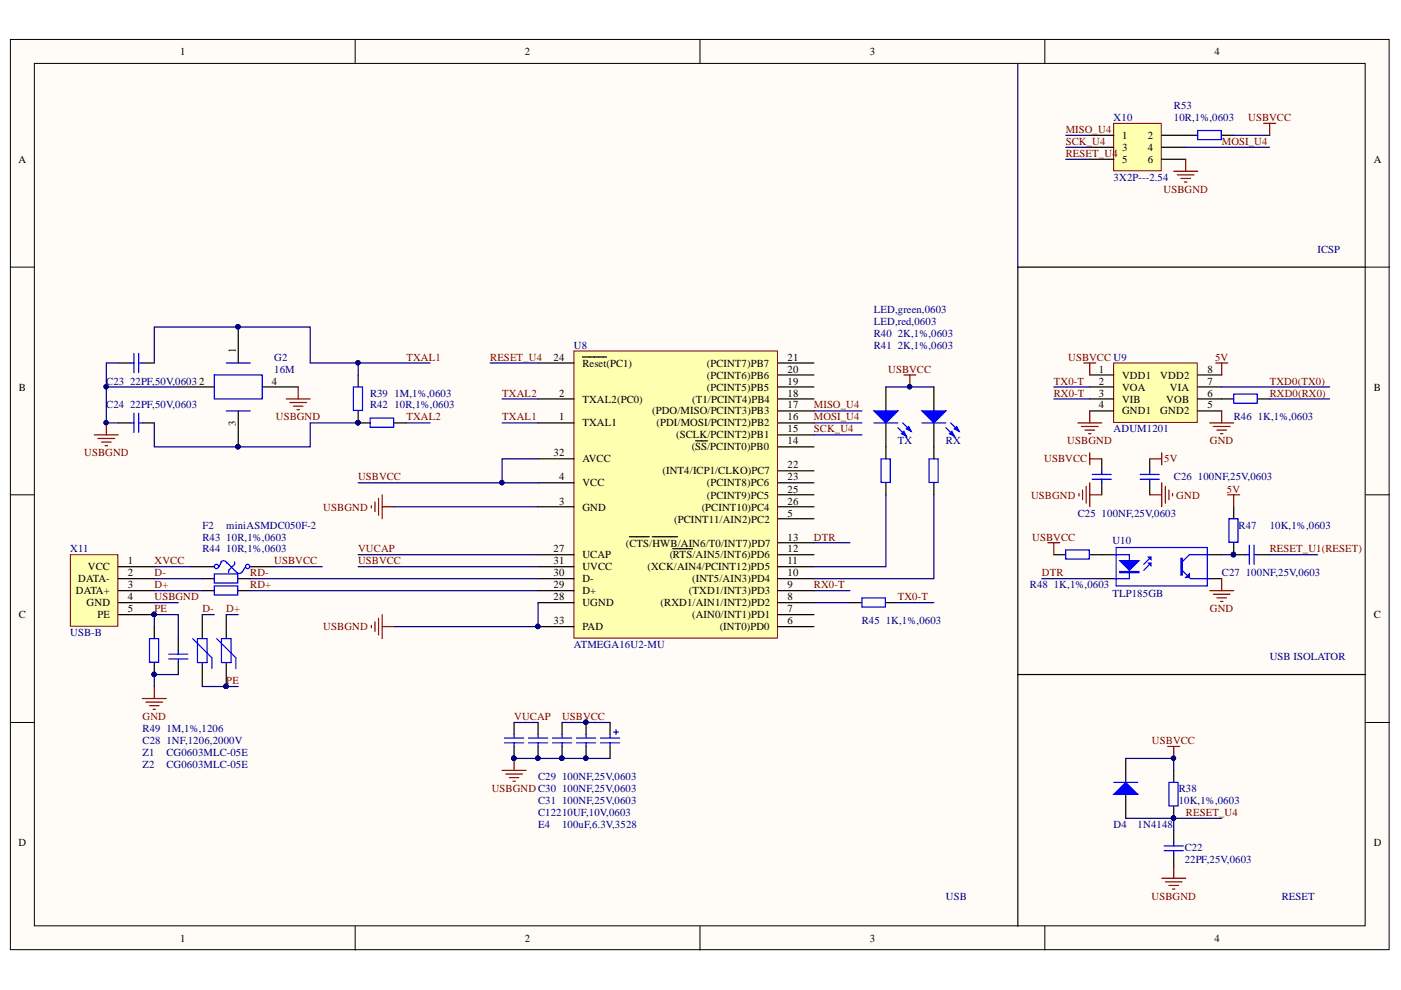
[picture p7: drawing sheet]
<svg xmlns="http://www.w3.org/2000/svg" width="297mm" height="210mm" viewBox="0 0 297 210" stroke-linecap="round" stroke-linejoin="round" font-family="sans-serif">
<defs><g id="words">
<g font-size="2.3">
<text x="38.2" y="11.7">1</text>
<text x="111.3" y="11.7">2</text>
<text x="184.4" y="11.7">3</text>
<text x="257.5" y="11.7">4</text>
<text x="237.9" y="29.4">1</text>
<text x="243.4" y="29.4">2</text>
<text x="3.9" y="34.5">A</text>
<text x="237.9" y="32">3</text>
<text x="237.9" y="34.5">5</text>
<text x="243.4" y="32">4</text>
<text x="243.4" y="34.5">6</text>
<text x="291.3" y="34.5">A</text>
<text x="50" y="74.9" transform="rotate(-90 50 74.9)">1</text>
<text x="117.4" y="76.5">24</text>
<text x="123.5" y="77.7">Reset(PC1)</text>
<text x="149.9" y="77.7">(PCINT7)PB7</text>
<text x="167" y="76.5">21</text>
<text x="4" y="82.8">B</text>
<text x="42.2" y="81.5">2</text>
<text x="57.6" y="81.5">4</text>
<text x="149.9" y="82.8">(PCINT5)PB5</text>
<text x="149.9" y="80.3">(PCINT6)PB6</text>
<text x="167" y="81.5">19</text>
<text x="167" y="79">20</text>
<text x="233" y="79">1</text>
<text x="233" y="81.5">2</text>
<text x="237.9" y="80.3">VDD1</text>
<text x="237.9" y="82.8">VOA</text>
<text x="246" y="80.3">VDD2</text>
<text x="248" y="82.8">VIA</text>
<text x="256" y="81.5">7</text>
<text x="256" y="79">8</text>
<text x="291.3" y="82.8">B</text>
<text x="118.6" y="89.1">1</text>
<text x="118.6" y="84.1">2</text>
<text x="123.5" y="85.3">TXAL2(PC0)</text>
<text x="138.3" y="87.9">(PDO/MISO/PCINT3)PB3</text>
<text x="146.7" y="85.3">(T1/PCINT4)PB4</text>
<text x="167" y="89.1">16</text>
<text x="167" y="86.6">17</text>
<text x="167" y="84.1">18</text>
<text x="233" y="84.1">3</text>
<text x="233" y="86.6">4</text>
<text x="237.9" y="85.3">VIB</text>
<text x="237.9" y="87.9">GND1</text>
<text x="246" y="87.9">GND2</text>
<text x="247.3" y="85.3">VOB</text>
<text x="256" y="86.6">5</text>
<text x="256" y="84.1">6</text>
<text x="50" y="90.3" transform="rotate(-90 50 90.3)">3</text>
<text x="123.5" y="90.4">TXAL1</text>
<text x="139.2" y="90.4">(PDI/MOSI/PCINT2)PB2</text>
<text x="143.4" y="93">(SCLK/PCINT2)PB1</text>
<text x="146.7" y="95.5">(SS/PCINT0)PB0</text>
<text x="167" y="94.2">14</text>
<text x="167" y="91.7">15</text>
<text x="117.4" y="96.8">32</text>
<text x="118.6" y="101.8">4</text>
<text x="123.5" y="98">AVCC</text>
<text x="140.5" y="100.6">(INT4/ICP1/CLKO)PC7</text>
<text x="167" y="99.3">22</text>
<text x="167" y="101.8">23</text>
<text x="118.6" y="107">3</text>
<text x="123.5" y="103.1">VCC</text>
<text x="149.9" y="103.1">(PCINT8)PC6</text>
<text x="149.9" y="105.7">(PCINT9)PC5</text>
<text x="167" y="104.5">25</text>
<text x="167" y="107">26</text>
<text x="123.5" y="108.3">GND</text>
<text x="142.9" y="110.8">(PCINT11/AIN2)PC2</text>
<text x="148.8" y="108.3">(PCINT10)PC4</text>
<text x="167" y="109.5">5</text>
<text x="27.1" y="119.7">1</text>
<text x="117.4" y="117.1">27</text>
<text x="117.4" y="119.7">31</text>
<text x="123.5" y="118.4">UCAP</text>
<text x="132.7" y="115.9">(CTS/HWB/AIN6/T0/INT7)PD7</text>
<text x="142" y="118.4">(RTS/AIN5/INT6)PD6</text>
<text x="167" y="119.7">11</text>
<text x="167" y="117.1">12</text>
<text x="167" y="114.6">13</text>
<text x="16.6" y="123.5">DATA-</text>
<text x="18.6" y="120.9">VCC</text>
<text x="27.1" y="122.2">2</text>
<text x="27.1" y="124.8">3</text>
<text x="117.4" y="124.8">29</text>
<text x="117.4" y="122.2">30</text>
<text x="123.5" y="123.5">D-</text>
<text x="123.5" y="120.9">UVCC</text>
<text x="137.3" y="120.9">(XCK/AIN4/PCINT12)PD5</text>
<text x="146.7" y="123.5">(INT5/AIN3)PD4</text>
<text x="167" y="124.8">9</text>
<text x="167" y="122.2">10</text>
<text x="4" y="131.1">C</text>
<text x="16.1" y="126">DATA+</text>
<text x="18.4" y="128.6">GND</text>
<text x="20.6" y="131.1">PE</text>
<text x="27.1" y="127.3">4</text>
<text x="27.1" y="129.8">5</text>
<text x="117.4" y="127.3">28</text>
<text x="123.5" y="128.6">UGND</text>
<text x="123.5" y="126">D+</text>
<text x="140.1" y="128.6">(RXD1/AIN1/INT2)PD2</text>
<text x="146.1" y="126">(TXD1/INT3)PD3</text>
<text x="146.7" y="131.1">(AIN0/INT1)PD1</text>
<text x="167" y="129.8">7</text>
<text x="167" y="127.3">8</text>
<text x="291.3" y="131.1">C</text>
<text x="117.4" y="132.4">33</text>
<text x="123.5" y="133.6">PAD</text>
<text x="152.6" y="133.6">(INT0)PD0</text>
<text x="167" y="132.4">6</text>
<text x="3.9" y="179.4">D</text>
<text x="291.3" y="179.4">D</text>
<text x="38.2" y="199.7">1</text>
<text x="111.3" y="199.7">2</text>
<text x="184.4" y="199.7">3</text>
<text x="257.5" y="199.7">4</text>
</g>
<g font-size="2.3" fill="#000080">
<text x="248.9" y="23.1">R53</text>
<text x="236.1" y="25.6">X10</text>
<text x="248.9" y="25.6">10R,1%,0603</text>
<text x="236.1" y="38.3">3X2P---2.54</text>
<text x="279.4" y="53.6">ICSP</text>
<text x="185.2" y="66.3">LED,green,0603</text>
<text x="185.2" y="68.8">LED,red,0603</text>
<text x="185.2" y="71.4">R40</text>
<text x="190.3" y="71.4">2K,1%,0603</text>
<text x="58.1" y="76.5">G2</text>
<text x="121.7" y="73.9">U8</text>
<text x="185.2" y="73.9">R41</text>
<text x="190.3" y="73.9">2K,1%,0603</text>
<text x="22.5" y="81.5">C23</text>
<text x="27.6" y="81.5">22PF,50V,0603</text>
<text x="58.1" y="79">16M</text>
<text x="22.5" y="86.6">C24</text>
<text x="27.6" y="86.6">22PF,50V,0603</text>
<text x="78.4" y="84.1">R39</text>
<text x="78.4" y="86.6">R42</text>
<text x="83.6" y="84.1">1M,1%,0603</text>
<text x="83.6" y="86.6">10R,1%,0603</text>
<text x="261.6" y="89.1">R46</text>
<text x="266.7" y="89.1">1K,1%,0603</text>
<text x="190.3" y="94.2">TX</text>
<text x="200.6" y="94.2">RX</text>
<text x="236.1" y="91.7">ADUM1201</text>
<text x="248.9" y="101.8">C26</text>
<text x="254" y="101.8">100NF,25V,0603</text>
<text x="42.9" y="112.1">F2</text>
<text x="48" y="112.1">miniASMDC050F-2</text>
<text x="228.5" y="109.5">C25</text>
<text x="233.6" y="109.5">100NF,25V,0603</text>
<text x="262.6" y="112.1">R47</text>
<text x="269.2" y="112.1">10K,1%,0603</text>
<text x="14.9" y="117.1">X11</text>
<text x="42.9" y="114.6">R43</text>
<text x="42.9" y="117.1">R44</text>
<text x="48" y="114.6">10R,1%,0603</text>
<text x="48" y="117.1">10R,1%,0603</text>
<text x="235.9" y="115.4">U10</text>
<text x="218.3" y="124.8">R48</text>
<text x="223.4" y="124.8">1K,1%,0603</text>
<text x="259" y="122.2">C27</text>
<text x="264.1" y="122.2">100NF,25V,0603</text>
<text x="235.9" y="126.5">TLP185GB</text>
<text x="14.9" y="134.9">USB-B</text>
<text x="121.7" y="137.4">ATMEGA16U2-MU</text>
<text x="182.7" y="132.4">R45</text>
<text x="187.8" y="132.4">1K,1%,0603</text>
<text x="269.2" y="140">USB ISOLATOR</text>
<text x="30.2" y="155.2">R49</text>
<text x="35.3" y="155.2">1M,1%,1206</text>
<text x="30.2" y="160.3">Z1</text>
<text x="30.2" y="157.7">C28</text>
<text x="35.3" y="160.3">CG0603MLC-05E</text>
<text x="35.3" y="157.7">1NF,1206,2000V</text>
<text x="30.2" y="162.8">Z2</text>
<text x="35.3" y="162.8">CG0603MLC-05E</text>
<text x="114.1" y="165.4">C29</text>
<text x="119.2" y="165.4">100NF,25V,0603</text>
<text x="119.2" y="168">100NF,25V,0603</text>
<text x="249.9" y="168">R38</text>
<text x="114.1" y="170.5">C31</text>
<text x="114.1" y="173">C12210UF,10V,0603</text>
<text x="119.2" y="170.5">100NF,25V,0603</text>
<text x="249.9" y="170.5">10K,1%,0603</text>
<text x="114.1" y="175.6">E4</text>
<text x="119.2" y="175.6">100uF,6.3V,3528</text>
<text x="236.1" y="175.6">D4</text>
<text x="241.2" y="175.6">1N4148</text>
<text x="251.2" y="180.4">C22</text>
<text x="251.2" y="182.9">22PF,25V,0603</text>
<text x="200.6" y="190.8">USB</text>
<text x="271.7" y="190.8">RESET</text>
</g>
<g font-size="2.3" fill="#800000">
<text x="226" y="28.2">MISO_U4</text>
<text x="264.6" y="25.6">USBVCC</text>
<text x="226" y="30.7">SCK_U4</text>
<text x="226" y="33.2">RESET_U4</text>
<text x="259" y="30.7">MOSI_U4</text>
<text x="246.7" y="40.9">USBGND</text>
<text x="86.2" y="76.5">TXAL1</text>
<text x="103.9" y="76.5">RESET_U4</text>
<text x="226.5" y="76.5">USBVCC U9</text>
<text x="257.6" y="76.5">5V</text>
<text x="188.3" y="79">USBVCC</text>
<text x="223.4" y="81.5">TX0-T</text>
<text x="269.2" y="81.5">TXD0(TX0)</text>
<text x="58.5" y="89.1">USBGND</text>
<text x="86.2" y="89.1">TXAL2</text>
<text x="106.5" y="84.1">TXAL2</text>
<text x="106.5" y="89.1">TXAL1</text>
<text x="172.6" y="86.6">MISO_U4</text>
<text x="172.6" y="89.1">MOSI_U4</text>
<text x="223.4" y="84.1">RX0-T</text>
<text x="269.2" y="84.1">RXD0(RX0)</text>
<text x="172.6" y="91.7">SCK_U4</text>
<text x="226.3" y="94.2">USBGND</text>
<text x="256.5" y="94.2">GND</text>
<text x="17.9" y="96.8">USBGND</text>
<text x="75.9" y="101.8">USBVCC</text>
<text x="221.4" y="98">USBVCC</text>
<text x="246.9" y="98">5V</text>
<text x="218.6" y="105.7">USBGND</text>
<text x="249.4" y="105.7">GND</text>
<text x="260.1" y="104.5">5V</text>
<text x="68.5" y="108.3">USBGND</text>
<text x="32.8" y="119.7">XVCC</text>
<text x="58.1" y="119.7">USBVCC</text>
<text x="75.9" y="119.7">USBVCC</text>
<text x="75.9" y="117.1">VUCAP</text>
<text x="172.6" y="114.6">DTR</text>
<text x="218.8" y="114.6">USBVCC</text>
<text x="269.2" y="117.1">RESET_U1(RESET)</text>
<text x="32.8" y="122.2">D-</text>
<text x="32.8" y="124.8">D+</text>
<text x="53.1" y="122.2">RD-</text>
<text x="53.1" y="124.8">RD+</text>
<text x="172.6" y="124.8">RX0-T</text>
<text x="220.9" y="122.2">DTR</text>
<text x="32.8" y="127.3">USBGND</text>
<text x="32.8" y="129.8">PE</text>
<text x="42.9" y="129.8">D-</text>
<text x="48" y="129.8">D+</text>
<text x="190.3" y="127.3">TX0-T</text>
<text x="256.5" y="129.8">GND</text>
<text x="68.5" y="133.6">USBGND</text>
<text x="48" y="145">PE</text>
<text x="30.2" y="152.7">GND</text>
<text x="109" y="152.7">VUCAP</text>
<text x="119.2" y="152.7">USBVCC</text>
<text x="244.2" y="157.7">USBVCC</text>
<text x="104.3" y="168">USBGND C30</text>
<text x="251.4" y="173">RESET_U4</text>
<text x="244.2" y="190.8">USBGND</text>
</g>
</g></defs>
<g fill="#fffcf8" stroke="#000" stroke-width=".21">
<path d="M2.2 8.4h292.3v193h-292.3z"/>
<path d="M7.3 13.4h282.1v182.9h-282.1z"/>
</g>
<path d="M75.3 8.4v5M148.4 8.4v5M221.5 8.4v5M2.2 56.6h5.1M289.5 56.6h5.1M2.2 104.9h5.1M289.5 104.9h5.1M2.2 153.2h5.1M289.5 153.2h5.1M75.3 196.4v5.1M148.4 196.4v5.1M221.5 196.4v5.1" fill="none" stroke="#000" stroke-width=".21"/>
<path d="M121.7 74.4h43.1v60.9h-43.1z" fill="#ffffb0" stroke="#800000" stroke-width=".21"/>
<g fill="none" stroke="#000" stroke-width=".26">
<path d="M114.1 77h7.6M123.5 75.7h5.1M164.9 79.5h7.7M164.9 77h7.7M114.1 89.7h7.6M114.1 84.6h7.6M114.1 97.3h7.6M147.5 93.5h2.5M164.9 89.7h7.7M164.9 84.6h7.7M164.9 94.7h7.7M164.9 92.2h7.7"/>
<path d="M164.9 87.1h7.7M164.9 82h7.7M164.9 99.8h7.7M114.1 107.5h7.6M114.1 102.4h7.6M114.1 117.6h7.6M133.4 113.8h4.3M138.3 113.8h5.4M142.6 116.3h4.2M164.9 107.5h7.7M164.9 102.4h7.7M164.9 110h7.7"/>
<path d="M164.9 117.6h7.7M164.9 115.1h7.7M164.9 104.9h7.7M40.3 120.2h5.1M53.1 120.2h5M114.1 132.9h7.6M114.1 127.8h7.6M114.1 125.2h7.6M114.1 122.7h7.6M114.1 120.2h7.6M164.9 132.9h7.7M164.9 130.3h7.7"/>
<path d="M164.9 127.8h7.7M164.9 125.2h7.7M164.9 122.7h7.7M164.9 120.2h7.7"/>
</g>
<circle cx="114" cy="132.8" r=".46" fill="#000080" stroke="#000080" stroke-width=".21"/>
<g fill="none" stroke="#00f" stroke-width=".26">
<path d="M46.8 119.2l.3-.2a.73 .73 0 0 1 1 .4M47 119.1l-.6 1.1M48 119.1l2.3 2.3M49.8 119.1v.5l-1.3 1.3v.5M51.4 121.2l-.1 .1a.72 .72 0 0 1-1.2 0M52 120.2l-.7 1.2"/>
<circle cx="45.9" cy="120.1" r=".46"/>
<circle cx="52.5" cy="120.1" r=".46"/>
</g>
<path d="M14.9 117.6h10.1v15.2h-10.1z" fill="#ffffb0" stroke="#800000" stroke-width=".21"/>
<g fill="none" stroke="#000" stroke-width=".26">
<path d="M25.1 77h2.5M30.2 77h2.5M75.9 79.5v2.5M25.1 89.7h2.5M30.2 89.7h2.5M75.9 87.1v2.6h2.6M83.6 89.7h2.5M25.1 120.2h7.6M25.1 122.7h7.6M25.1 125.2h7.6M25.1 127.8h7.6M25.1 130.3h7.6"/>
<path d="M32.7 132.9v2.5M37.8 135.4v2.5M42.9 122.7h2.5M42.9 125.2h2.5M42.9 130.3v5.1M48 130.3v5.1M50.5 122.7h2.6M50.5 125.2h2.6M32.7 140.5v2.5M37.8 140.5v2.5M42.9 140.5v5.1M48 140.5v5.1"/>
<path d="M109 153.2v2.5M109 158.3v2.5M114.1 153.2v2.5M114.1 158.3v2.5M119.2 153.2v2.5M119.2 158.3v2.5"/>
</g>
<g fill="#000080" stroke="#000080" stroke-width=".21">
<circle cx="32.7" cy="130.3" r=".46"/>
<circle cx="47.9" cy="145.5" r=".46"/>
<circle cx="32.7" cy="143" r=".46"/>
<circle cx="108.9" cy="160.8" r=".46"/>
<circle cx="114" cy="160.8" r=".46"/>
<circle cx="119.1" cy="160.8" r=".46"/>
<circle cx="114" cy="132.8" r=".46"/>
<circle cx="106.4" cy="102.3" r=".46"/>
<circle cx="22.5" cy="82" r=".46"/>
<circle cx="22.5" cy="89.6" r=".46"/>
<circle cx="75.9" cy="89.6" r=".46"/>
<circle cx="75.9" cy="76.9" r=".46"/>
</g>
<g fill="none" stroke="#00f" stroke-width=".26">
<path d="M27.6 77h.8M28.4 74.9v4.1M29.4 74.9v4.1M29.4 77h.8M27.6 89.7h.8M28.4 87.6v4.1M29.4 87.6v4.1M29.4 89.7h.8M74.9 82h2v5h-2zM78.5 88.6h5v2h-5zM31.7 135.4h1.9v5h-1.9zM35.8 138.7h4"/>
<path d="M35.8 139.7h4M37.8 137.9v.8M37.8 139.7v.8M40.9 135.4l4 4.1v2.2M41.9 135.4h2v5.1h-2zM45.4 121.7h5v1.9h-5zM45.4 124.2h5v1.9h-5zM45.9 135.4l4.1 4.1v2.2M47 135.4h2v5.1h-2zM107 156.5h4M107 157.5h4M109 155.7v.8"/>
<path d="M109 157.5v.8M112 156.5h4.1M112 157.5h4.1M114.1 155.7v.8M114.1 157.5v.8M117.1 156.5h4.1M117.1 157.5h4.1M119.2 155.7v.8M119.2 157.5v.8"/>
</g>
<g fill="none" stroke="#800000" stroke-width=".26">
<path d="M20 92.2h5.1M20.8 93h3.5M21.5 93.7h2.1M22.3 94.5h.5M22.5 89.7v2.5M78.7 107.2v.5M79.5 106.4v2.1M80.3 105.7v3.5M81 104.9v5.1M81 107.5h2.6M78.7 132.6v.5M79.5 131.8v2.1"/>
<path d="M80.3 131.1v3.5M81 130.3v5.1M81 132.9h2.6M30.2 148.1h5.1M30.9 148.9h3.6M31.7 149.6h2M32.5 150.4h.5M32.7 145.6v2.5M106.5 163.3h5M107.2 164.1h3.6M108 164.9h2M108.7 165.6h.6"/>
<path d="M109 160.8v2.5"/>
</g>
<g fill="none" stroke="#000080" stroke-width=".26">
<path d="M25.1 77h-2.6v12.7h2.6M75.9 77v2.5M86.1 89.7h5.1M114.1 97.3h-7.6v5.1h7.6M75.9 117.6h38.2M75.9 102.4h30.6M83.6 107.5h30.5M32.7 132.9v-2.6h5.1v5.1M32.7 120.2h7.6M32.7 127.8h5.1M32.7 125.2h10.2M32.7 122.7h10.2"/>
<path d="M42.9 130.3h2.5M48 130.3h2.5M53.1 125.2h61M53.1 122.7h61M58.1 120.2h10.2M75.9 120.2h38.2M114.1 127.8v5.1h-30.5M37.8 143h-5.1v2.6M42.9 145.6h7.6M109 153.2h5.1"/>
</g>
<path d="M236.1 26.1h10.1v10.1h-10.1z" fill="#ffffb0" stroke="#800000" stroke-width=".21"/>
<path d="M231.1 28.7h5M231.1 31.2h5M231.1 33.8h5M246.3 28.7h5.1M246.3 31.2h5.1M246.3 33.8h5.1M187.8 82v5.1M187.8 89.7v5M248.9 163.3v2.6M248.9 171v2.5" fill="none" stroke="#000" stroke-width=".26"/>
<g fill="none" stroke="#800000" stroke-width=".26">
<path d="M248.9 36.3h5M249.6 37.1h3.6M250.4 37.8h2M251.1 38.6h.6M251.4 33.8v2.5M267.9 26.1h2.6M269.2 26.1v2.6M247.6 158.3h2.5M248.9 158.3v2.5M246.3 186.2h5.1M247.1 187h3.5M247.8 187.7h2.1"/>
<path d="M248.6 188.5h.5M248.9 183.7v2.5"/>
</g>
<path d="M226 28.7h5.1M226 31.2h5.1M226 33.8h5.1M103.9 77h10.2M172.6 87.1h10.1M172.6 89.7h10.1M172.6 92.2h10.1M238.7 160.8h10.2v2.5M248.9 173.5h10.1" fill="none" stroke="#000080" stroke-width=".26"/>
<g fill="#000080" stroke="#000080" stroke-width=".21">
<circle cx="248.8" cy="173.5" r=".46"/>
<circle cx="248.8" cy="160.8" r=".46"/>
</g>
<path d="M247.8 165.9h2v5h-2z" fill="none" stroke="#00f" stroke-width=".26"/>
<path d="M185.3 87.1h5.1l-2.6 2.6z" fill="#00f"/>
<path d="M185.3 87.1h5.1l-2.6 2.6zM190.4 90.7l1.7 1.8M191.4 89.7l1.8 1.7" fill="none" stroke="#00f" stroke-width=".26"/>
<path d="M191.1 92l.5-.6 .5 1.1z" fill="#00f"/>
<path d="M191.1 92l.5-.6 .5 1.1z" fill="none" stroke="#00f" stroke-width=".26"/>
<path d="M192.1 90.9l.6-.5 .5 1z" fill="#00f"/>
<path d="M185.3 89.7h5.1M192.1 90.9l.6-.5 .5 1z" fill="none" stroke="#00f" stroke-width=".26"/>
<path d="M198 82v5.1M198 89.7v5" fill="none" stroke="#000" stroke-width=".26"/>
<path d="M195.5 87.1h5l-2.5 2.6z" fill="#00f"/>
<path d="M195.5 87.1h5l-2.5 2.6zM200.5 90.7l1.8 1.8M201.6 89.7l1.7 1.7" fill="none" stroke="#00f" stroke-width=".26"/>
<path d="M201.3 92l.5-.6 .5 1.1z" fill="#00f"/>
<path d="M201.3 92l.5-.6 .5 1.1z" fill="none" stroke="#00f" stroke-width=".26"/>
<path d="M202.3 90.9l.5-.5 .5 1z" fill="#00f"/>
<path d="M186.8 97.3h1.9v5h-1.9zM195.5 89.7h5M197 97.3h1.9v5h-1.9zM202.3 90.9l.5-.5 .5 1zM127.3 156.5h4.1M127.3 157.5h4.1M129.3 155.7v.8M129.3 157.5v.8M130.1 155.2h1M130.6 154.7v1" fill="none" stroke="#00f" stroke-width=".26"/>
<path d="M215.8 56.6h73.7M187.8 94.7v2.6M198 94.7v2.6M187.8 102.4v2.5M198 102.4v2.5M129.3 153.2v2.5M129.3 158.3v2.5" fill="none" stroke="#000" stroke-width=".26"/>
<path d="M191.6 79.5h2.6M192.9 79.5v2.5" fill="none" stroke="#800000" stroke-width=".26"/>
<g fill="#000080" stroke="#000080" stroke-width=".21">
<circle cx="192.9" cy="82" r=".46"/>
<circle cx="108.9" cy="160.8" r=".46"/>
<circle cx="114" cy="160.8" r=".46"/>
<circle cx="119.1" cy="160.8" r=".46"/>
</g>
<path d="M215.8 13.4v43.2M172.6 115.1h7.6M187.8 104.9v15.3h-15.2M198 104.9v17.8h-25.4M172.6 125.2h7.6M172.6 127.8h7.6M109 160.8h10.2" fill="none" stroke="#000080" stroke-width=".26"/>
<path d="M236.1 77h17.7v12.6h-17.7z" fill="#ffffb0" stroke="#800000" stroke-width=".21"/>
<g fill="none" stroke="#000" stroke-width=".26">
<path d="M231.1 79.5h5M253.9 79.5h5.1M231.1 82h5M231.1 84.6h5M231.1 87.1h5M253.9 82h5.1M253.9 84.6h5.1M253.9 87.1h5.1M223.4 117.6h2.6M231.1 117.6h5M256.5 117.6h2.5M233.6 122.7h2.5"/>
<path d="M256.5 122.7h2.5"/>
</g>
<path d="M223.4 82h7.7M223.4 84.6h7.7" fill="none" stroke="#000080" stroke-width=".26"/>
<path d="M225.9 116.6h5.1v1.9h-5.1zM236.1 117.6h3.3v5.1h-3.3M236.6 116.1h19.4v8.1h-19.4zM244 119.4l-1.5 1.5M244 118.1l-1.5 1.5M256.5 117.6h-4.3l-1.6 1.5M250.6 120.9l1.8 1.8h4.1" fill="none" stroke="#00f" stroke-width=".26"/>
<path d="M229.8 77h2.5M231.1 77v2.5M228.5 89.7h5.1M229.3 90.4h3.5M230 91.2h2.1M230.8 92h.5M231.1 87.1v2.6M222.2 115.1h2.5M223.4 115.1v2.5" fill="none" stroke="#800000" stroke-width=".26"/>
<path d="M237.4 118.9h4.1l-2.1 2z" fill="#00f"/>
<path d="M237.4 118.9h4.1l-2.1 2zM237.4 121.2h4.1v.2h-4.1z" fill="none" stroke="#00f" stroke-width=".26"/>
<path d="M237.4 121.3h4.1" fill="none" stroke="#00f" stroke-width=".25"/>
<path d="M243.5 118.1h.5v.5z" fill="#00f"/>
<path d="M243.5 118.1h.5v.5z" fill="none" stroke="#00f" stroke-width=".26"/>
<path d="M243.5 119.4h.5v.5z" fill="#00f"/>
<path d="M243.5 119.4h.5v.5zM250.4 118.4h.2v3.5h-.2z" fill="none" stroke="#00f" stroke-width=".26"/>
<path d="M250.5 118.4v3.5" fill="none" stroke="#00f" stroke-width=".25"/>
<path d="M251.4 122.4l.8-.7v.7z" fill="#00f"/>
<g fill="none" stroke="#00f" stroke-width=".26">
<path d="M45.4 79.5h10.2v5.1h-10.2zM48 77h5.1M48 87.1h5.1M233.6 99.8v.8M243.8 99.8v.8M261.6 83.6h5v1.9h-5zM231.6 100.6h4M231.6 101.6h4M233.6 101.6v.8M241.7 100.6h4.1M241.7 101.6h4.1M243.8 101.6v.8"/>
<path d="M260.6 110h1.9v5h-1.9zM264.1 117.6h.8M264.9 115.6v4M265.9 115.6v4M265.9 117.6h.8M182.7 126.8h5v1.9h-5zM251.4 122.4l.8-.7v.7z"/>
</g>
<path d="M22.5 82h15.3M32.7 89.7v5h33.1v-5h10.1M269.2 84.6h12.7M259 117.6h2.6M269.2 117.6h10.2M220.9 122.7h12.7" fill="none" stroke="#000080" stroke-width=".26"/>
<g fill="none" stroke="#000" stroke-width=".26">
<path d="M215.8 56.6v139.8M50.5 69.3v7.7M37.8 82h7.6M50.5 87.1v7.6M55.6 82h7.6M233.6 97.3v2.5M243.8 97.3v2.5M259 84.6h2.6M266.7 84.6h2.5M233.6 102.4v2.5M243.8 102.4v2.5M261.6 107.5v2.5"/>
<path d="M261.6 115.1v2.5h2.5M266.7 117.6h2.5M180.2 127.8h2.5M187.8 127.8h2.6M238.7 160.8v5.1M238.7 168.4v5.1"/>
</g>
<g fill="#000080" stroke="#000080" stroke-width=".21">
<circle cx="261.5" cy="117.6" r=".46"/>
<circle cx="50.5" cy="69.3" r=".46"/>
<circle cx="50.5" cy="94.7" r=".47"/>
<circle cx="75.9" cy="89.6" r=".46"/>
<circle cx="22.5" cy="82" r=".46"/>
</g>
<g fill="none" stroke="#800000" stroke-width=".26">
<path d="M257.8 77h2.5M259 77v2.5M60.7 84.6h5.1M61.4 85.3h3.6M62.2 86.1h2M63 86.9h.5M63.2 82v2.6M231.1 96v2.6M231.1 97.3h2.5M243.8 97.3h2.5M246.3 96v2.6M256.5 89.7h5.1"/>
<path d="M257.2 90.4h3.6M258 91.2h2M258.8 92h.5M259 87.1v2.6M228.8 104.7v.5M229.5 103.9v2M230.3 103.1v3.6M231.1 104.9h2.5M231.1 102.4v5.1M243.8 104.9h2.5M246.3 102.4v5.1M247.1 103.1v3.6"/>
<path d="M247.8 103.9v2M248.6 104.7v.5M260.3 104.9h2.5M261.6 104.9v2.6M256.5 125.2h5.1M257.2 126h3.6M258 126.8h2M258.8 127.5h.5M259 122.7v2.5"/>
</g>
<path d="M236.1 168.4l2.6-2.5 2.5 2.5z" fill="#00f"/>
<path d="M253.9 27.7h5v1.9h-5zM122.2 156.5h4.1M122.2 157.5h4.1M124.3 155.7v.8M124.3 157.5v.8M236.1 168.4l2.6-2.5 2.5 2.5zM236.1 165.9h5.1M246.8 179.4h4.1M248.9 178.6v.8M246.8 180.4h4.1M248.9 180.4v.7" fill="none" stroke="#00f" stroke-width=".26"/>
<path d="M251.4 31.2h17.8M261.6 28.7h7.6M32.7 77v-7.7h33.1v7.7h25.4M106.5 84.6h7.6M106.5 89.7h7.6M187.8 82h10.2M259 82h22.9M190.4 127.8h7.6M119.2 153.2h10.1M119.2 160.8h10.1M238.7 173.5h10.2v2.5" fill="none" stroke="#000080" stroke-width=".26"/>
<g fill="#000080" stroke="#000080" stroke-width=".21">
<circle cx="75.9" cy="76.9" r=".46"/>
<circle cx="50.5" cy="69.3" r=".46"/>
<circle cx="192.9" cy="82" r=".46"/>
<circle cx="248.8" cy="173.5" r=".46"/>
<circle cx="119.1" cy="160.8" r=".46"/>
<circle cx="124.2" cy="160.8" r=".46"/>
<circle cx="124.2" cy="153.1" r=".46"/>
</g>
<path d="M251.4 28.7h2.5M259 28.7h2.6M124.3 153.2v2.5M124.3 158.3v2.5M215.8 143h73.7M248.9 176v2.6M248.9 181.1v2.6" fill="none" stroke="#000" stroke-width=".26"/>
<use href="#words"/>
</svg>
